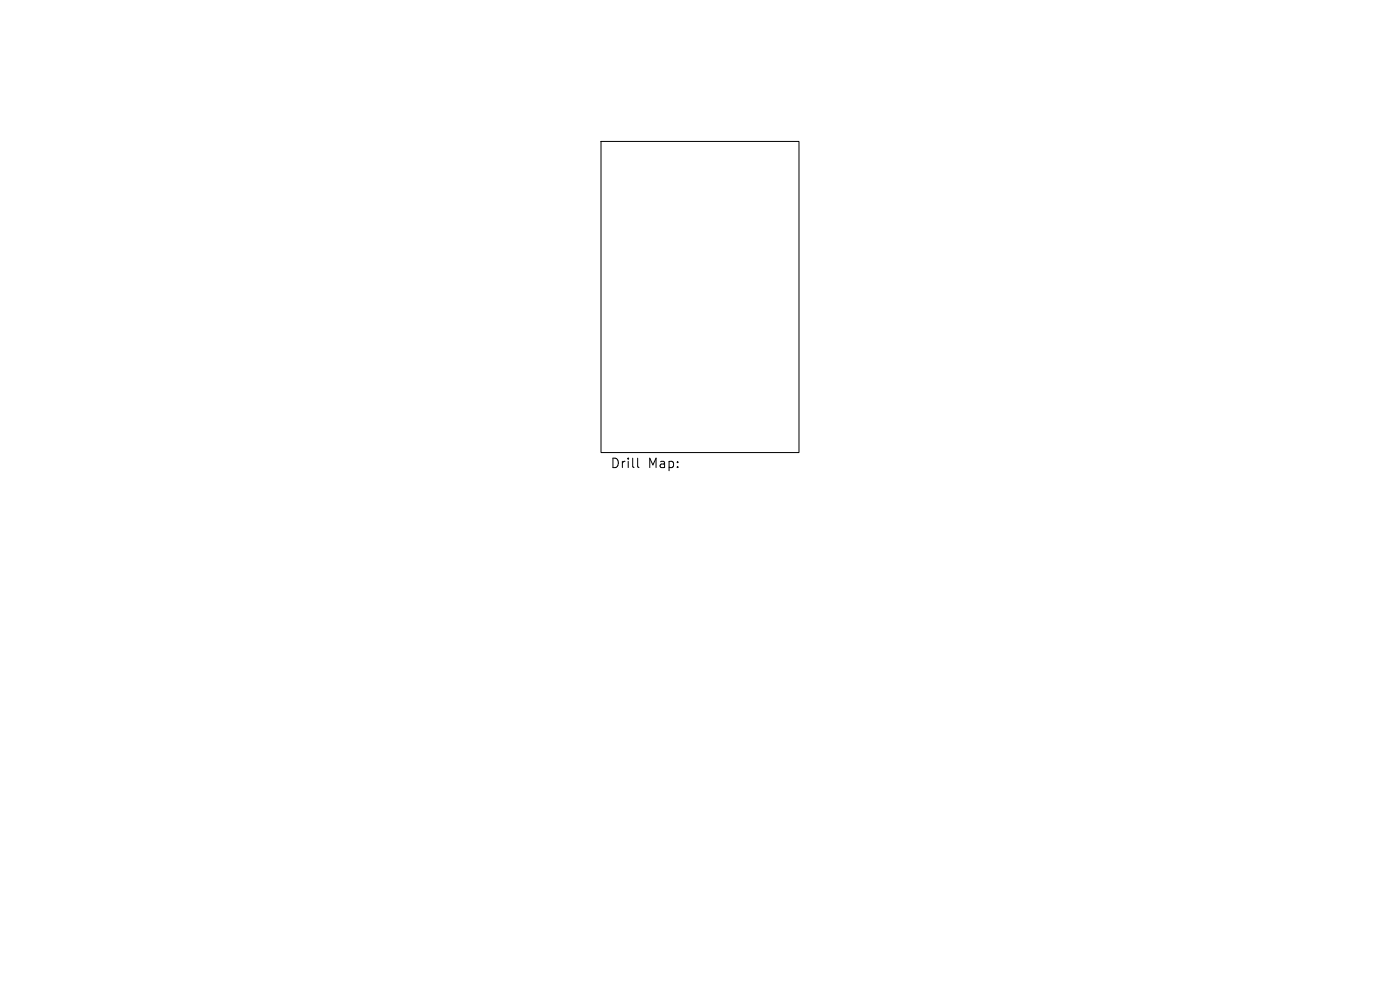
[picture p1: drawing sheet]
<svg xmlns="http://www.w3.org/2000/svg" width="297mm" height="210mm" viewBox="0 0 297 210" stroke-linecap="round" stroke-linejoin="round" font-family="sans-serif">
<defs><g id="words">
<g font-size="2.8">
<text x="129.4" y="99.6">Drill</text>
<text x="137.4" y="99.6">Map:</text>
</g>
</g></defs>
<path d="M127.5 30h42v66h-42zM135.3 97.2v1.7l.3 .3" fill="none" stroke="#000" stroke-width=".21"/>
<use href="#words"/>
</svg>
